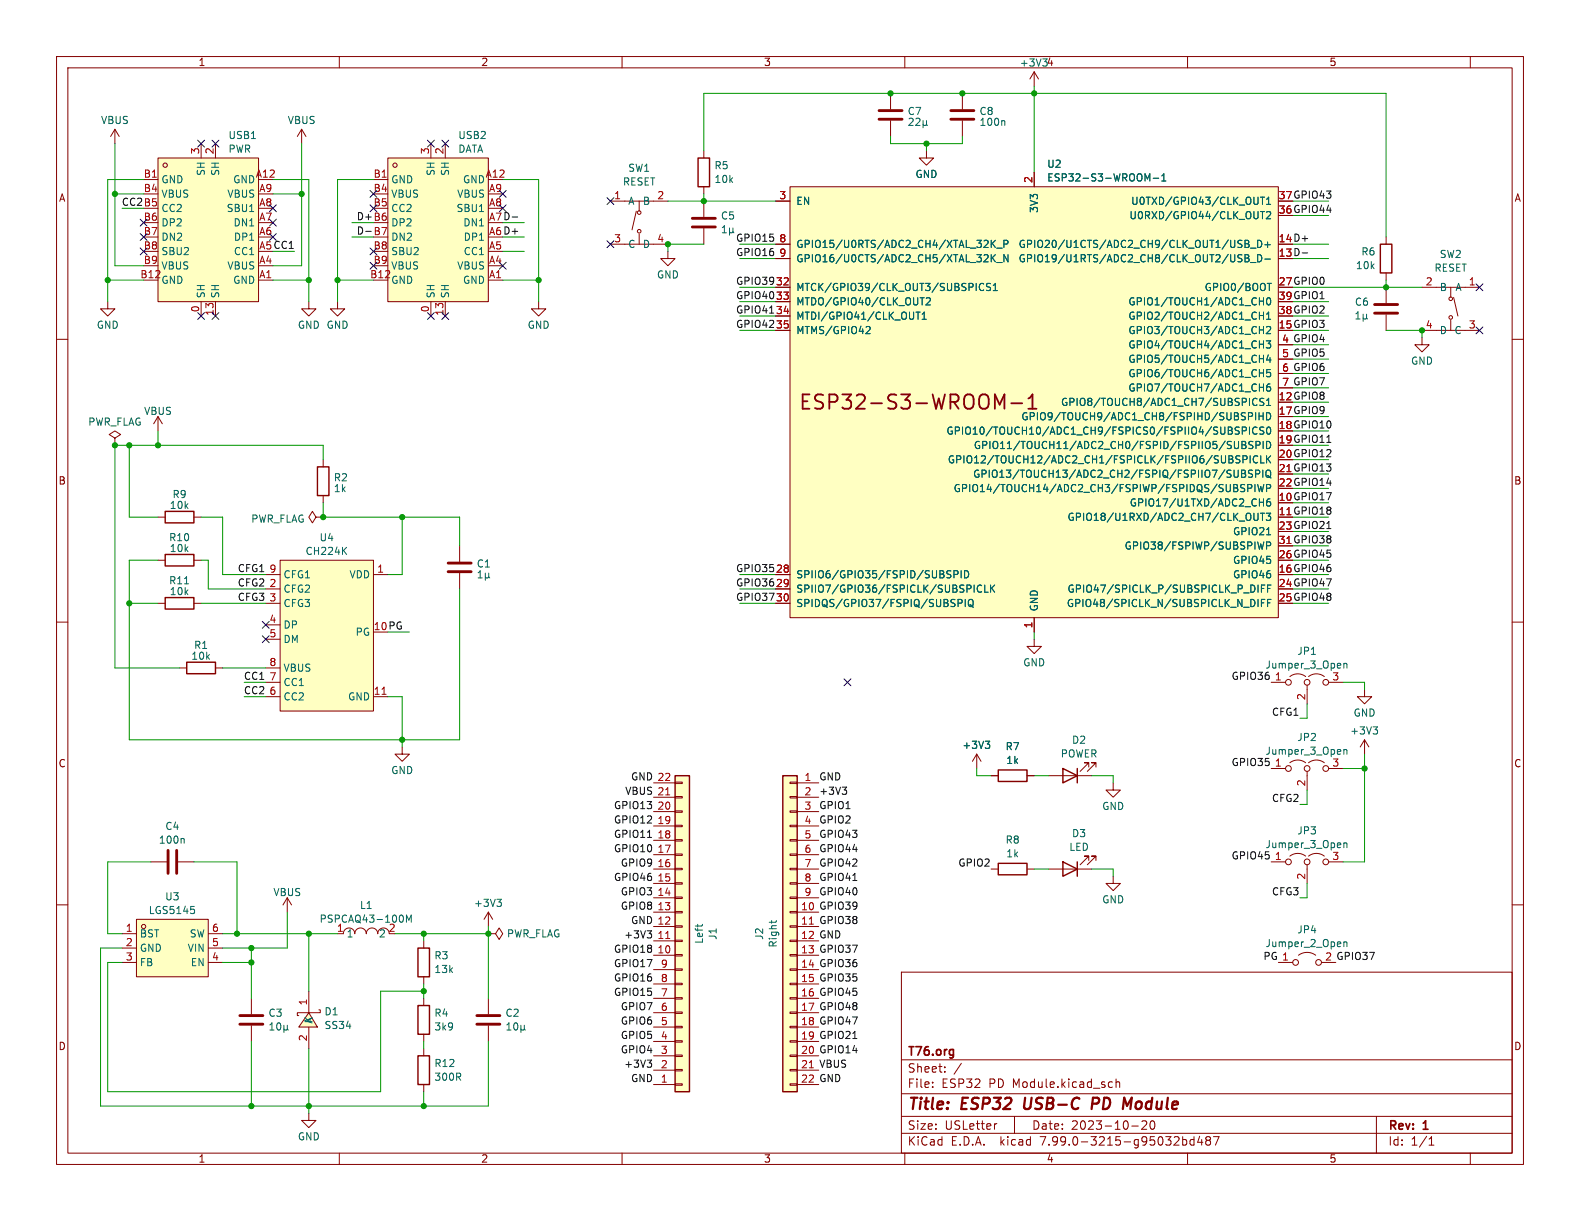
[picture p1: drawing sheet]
<svg xmlns="http://www.w3.org/2000/svg" width="279mm" height="216mm" viewBox="0 0 279 216" stroke-linecap="round" stroke-linejoin="round" font-family="sans-serif">
<defs><g id="words">
<text font-size="3.5" fill="#840000" x="141.1" y="72.9">ESP32-S3-WROOM-1</text>
<g font-size="2.8" fill="#840000">
<text x="160.4" y="196.8">Title:</text>
<text x="170.1" y="196.8">ESP32</text>
<text x="181.9" y="196.8">USB-C</text>
<text x="194.7" y="196.8">PD</text>
<text x="201" y="196.8">Module</text>
</g>
<g font-size="2.1" fill="#840000">
<text x="160.4" y="189.9">Sheet:</text>
<text x="160.4" y="187.1">T76.org</text>
<text x="160.4" y="192.6">File:</text>
<text x="166.5" y="192.6">ESP32</text>
<text x="174.9" y="192.6">PD Module.kicad_sch</text>
<text x="160.4" y="202.8">KiCad</text>
<text x="160.4" y="200">Size:</text>
<text x="167.1" y="200">USLetter</text>
<text x="168.1" y="202.8">E.D.A.</text>
<text x="177" y="202.8">kicad</text>
<text x="182.4" y="200">Date:</text>
<text x="184.2" y="202.8">7.99.0-3215-g95032bd487</text>
<text x="189.4" y="200">2023-10-20</text>
<text x="245.4" y="200.2">Rev:</text>
<text x="245.4" y="202.8">Id:</text>
<text x="249.5" y="202.8">1/1</text>
<text x="251.8" y="200.2">1</text>
</g>
<g font-size="1.8" fill="#840000">
<text x="35" y="11.9">1</text>
<text x="85" y="11.9">2</text>
<text x="135" y="11.9">3</text>
<text x="235" y="11.9">5</text>
<text x="10.3" y="35.9">A</text>
<text x="226" y="35.3">37 GPIO43</text>
<text x="267.7" y="35.9">A</text>
<text x="226" y="37.8">36 GPIO44</text>
<text x="226" y="45.5">13 D-</text>
<text x="226" y="42.9">14 D+</text>
<text x="226" y="50.5">27 GPIO0</text>
<text x="226" y="53.1">39 GPIO1</text>
<text x="226" y="58.2">15 GPIO3</text>
<text x="226" y="55.6">38 GPIO2</text>
<text x="226.6" y="60.7">4 GPIO4</text>
<text x="226" y="70.9">12 GPIO8</text>
<text x="226" y="73.4">17 GPIO9</text>
<text x="226" y="75.9">18 GPIO10</text>
<text x="226" y="78.5">19 GPIO11</text>
<text x="226" y="81">20 GPIO12</text>
<text x="10.3" y="85.9">B</text>
<text x="226" y="88.6">10 GPIO17</text>
<text x="226" y="86.1">22 GPIO14</text>
<text x="267.7" y="85.9">B</text>
<text x="226" y="93.7">23 GPIO21</text>
<text x="226" y="101.3">16 GPIO46</text>
<text x="226" y="98.8">26 GPIO45</text>
<text x="226" y="103.9">24 GPIO47</text>
<text x="226" y="106.4">25 GPIO48</text>
<text x="10.3" y="135.9">C</text>
<text x="267.7" y="135.9">C</text>
<text x="10.3" y="185.9">D</text>
<text x="267.7" y="185.9">D</text>
<text x="35" y="205.8">1</text>
<text x="85" y="205.8">2</text>
<text x="135" y="205.8">3</text>
<text x="185" y="205.8">4</text>
<text x="235" y="205.8">5</text>
</g>
<g font-size="1.8" fill="#006464">
<text x="180.2" y="12">+3V3</text>
<text x="185" y="11.9">4</text>
<text x="17.8" y="22.1">VBUS</text>
<text x="50.8" y="22.1">VBUS</text>
<text x="160.4" y="20.5">C7</text>
<text x="173.1" y="20.5">C8</text>
<text x="173.1" y="22.5">100n</text>
<text x="40.3" y="24.8">USB1</text>
<text x="40.3" y="27.2">PWR</text>
<text x="80.9" y="24.8">USB2</text>
<text x="80.9" y="27.2">DATA</text>
<text x="185.1" y="29.9">U2</text>
<text x="28.4" y="32.6">GND</text>
<text x="28.4" y="35.2">VBUS</text>
<text x="36.4" y="31.2" transform="rotate(-90 36.4 31.2)">SH</text>
<text x="39" y="31.2" transform="rotate(-90 39 31.2)">SH</text>
<text x="40.1" y="35.2">VBUS</text>
<text x="41.1" y="32.6">GND</text>
<text x="69.1" y="32.6">GND</text>
<text x="69.1" y="35.2">VBUS</text>
<text x="77.1" y="31.2" transform="rotate(-90 77.1 31.2)">SH</text>
<text x="79.6" y="31.2" transform="rotate(-90 79.6 31.2)">SH</text>
<text x="80.8" y="35.2">VBUS</text>
<text x="81.8" y="32.6">GND</text>
<text x="110.1" y="33">RESET</text>
<text x="111" y="30.6">SW1</text>
<text x="126.2" y="30.1">R5</text>
<text x="126.2" y="32.6">10k</text>
<text x="161.8" y="31.7">GND</text>
<text x="185.1" y="32.3">ESP32-S3-WROOM-1</text>
<text x="28.4" y="37.7">CC2</text>
<text x="28.4" y="40.2">DP2</text>
<text x="40" y="37.7">SBU1</text>
<text x="41.2" y="40.2">DN1</text>
<text x="69.1" y="37.7">CC2</text>
<text x="69.1" y="40.2">DP2</text>
<text x="80.6" y="37.7">SBU1</text>
<text x="81.8" y="40.2">DN1</text>
<text x="111" y="36.4">A</text>
<text x="113.6" y="36.4">B</text>
<text x="127.4" y="39">C5</text>
<text x="140.7" y="36.4">EN</text>
<text x="183.7" y="37.7" transform="rotate(-90 183.7 37.7)">3V3</text>
<text x="199.6" y="39">U0RXD/GPIO44/CLK_OUT2</text>
<text x="199.9" y="36.4">U0TXD/GPIO43/CLK_OUT1</text>
<text x="28.4" y="42.8">DN2</text>
<text x="28.4" y="45.3">SBU2</text>
<text x="28.4" y="47.9">VBUS</text>
<text x="40.1" y="47.9">VBUS</text>
<text x="41.3" y="45.3">CC1</text>
<text x="41.3" y="42.8">DP1</text>
<text x="69.1" y="42.8">DN2</text>
<text x="69.1" y="45.3">SBU2</text>
<text x="69.1" y="47.9">VBUS</text>
<text x="80.8" y="47.9">VBUS</text>
<text x="81.9" y="45.3">CC1</text>
<text x="81.9" y="42.8">DP1</text>
<text x="111" y="44">C</text>
<text x="113.6" y="44">D</text>
<text x="140.7" y="44">GPIO15/U0RTS/ADC2_CH4/XTAL_32K_P</text>
<text x="140.7" y="46.6">GPIO16/U0CTS/ADC2_CH5/XTAL_32K_N</text>
<text x="180" y="46.6">GPIO19/U1RTS/ADC2_CH8/CLK_OUT2/USB_D-</text>
<text x="180" y="44">GPIO20/U1CTS/ADC2_CH9/CLK_OUT1/USB_D+</text>
<text x="239.7" y="47.8">10k</text>
<text x="240.6" y="45.4">R6</text>
<text x="254.5" y="45.8">SW2</text>
<text x="28.4" y="50.4">GND</text>
<text x="36.4" y="52.8" transform="rotate(-90 36.4 52.8)">SH</text>
<text x="39" y="52.8" transform="rotate(-90 39 52.8)">SH</text>
<text x="41.1" y="50.4">GND</text>
<text x="69.1" y="50.4">GND</text>
<text x="77.1" y="52.8" transform="rotate(-90 77.1 52.8)">SH</text>
<text x="79.6" y="52.8" transform="rotate(-90 79.6 52.8)">SH</text>
<text x="81.8" y="50.4">GND</text>
<text x="116.1" y="49.4">GND</text>
<text x="140.7" y="51.7">MTCK/GPIO39/CLK_OUT3/SUBSPICS1</text>
<text x="212.9" y="51.7">GPIO0/BOOT</text>
<text x="253.6" y="48.2">RESET</text>
<text x="254.5" y="51.7">B</text>
<text x="257.3" y="51.7">A</text>
<text x="17" y="58.3">GND</text>
<text x="52.6" y="58.3">GND GND</text>
<text x="93.2" y="58.3">GND</text>
<text x="140.7" y="54.2">MTDO/GPIO40/CLK_OUT2</text>
<text x="140.7" y="56.7">MTDI/GPIO41/CLK_OUT1</text>
<text x="140.7" y="59.3">MTMS/GPIO42</text>
<text x="199.4" y="59.3">GPIO3/TOUCH3/ADC1_CH2</text>
<text x="199.4" y="56.7">GPIO2/TOUCH2/ADC1_CH1</text>
<text x="199.4" y="54.2">GPIO1/TOUCH1/ADC1_CH0</text>
<text x="239.5" y="54.3">C6</text>
<text x="254.5" y="59.3">D</text>
<text x="257.1" y="59.3">C</text>
<text x="199.4" y="61.8">GPIO4/TOUCH4/ADC1_CH3</text>
<text x="199.4" y="64.4">GPIO5/TOUCH5/ADC1_CH4</text>
<text x="249.4" y="64.7">GND</text>
<text x="187.5" y="72">GPIO8/TOUCH8/ADC1_CH7/SUBSPICS1</text>
<text x="199.4" y="66.9">GPIO6/TOUCH6/ADC1_CH5</text>
<text x="199.4" y="69.4">GPIO7/TOUCH7/ADC1_CH6</text>
<text x="15.5" y="75.5">PWR_FLAG</text>
<text x="25.4" y="73.6">VBUS</text>
<text x="167.3" y="77.1">GPIO10/TOUCH10/ADC1_CH9/FSPICS0/FSPIIO4/SUBSPICS0</text>
<text x="180.5" y="74.5">GPIO9/TOUCH9/ADC1_CH8/FSPIHD/SUBSPIHD</text>
<text x="167.5" y="82.1">GPIO12/TOUCH12/ADC2_CH1/FSPICLK/FSPIIO6/SUBSPICLK</text>
<text x="172.1" y="79.6">GPIO11/TOUCH11/ADC2_CH0/FSPID/FSPIIO5/SUBSPID</text>
<text x="30.4" y="88.3">R9</text>
<text x="58.9" y="85.3">R2</text>
<text x="58.9" y="87.2">1k</text>
<text x="168.5" y="87.2">GPIO14/TOUCH14/ADC2_CH3/FSPIWP/FSPIDQS/SUBSPIWP</text>
<text x="172" y="84.7">GPIO13/TOUCH13/ADC2_CH2/FSPIQ/FSPIIO7/SUBSPIQ</text>
<text x="199.7" y="89.8">GPIO17/U1TXD/ADC2_CH6</text>
<text x="29.8" y="95.9">R10</text>
<text x="29.9" y="90.2">10k</text>
<text x="44.3" y="92.6">PWR_FLAG</text>
<text x="56.4" y="95.9">U4</text>
<text x="188.7" y="92.3">GPIO18/U1RXD/ADC2_CH7/CLK_OUT3</text>
<text x="217.9" y="94.8">GPIO21</text>
<text x="29.9" y="97.8">10k</text>
<text x="53.9" y="98.3">CH224K</text>
<text x="84.2" y="100.5">C1</text>
<text x="198.8" y="97.4">GPIO38/FSPIWP/SUBSPIWP</text>
<text x="217.9" y="99.9">GPIO45</text>
<text x="29.8" y="103.5">R11</text>
<text x="29.9" y="105.4">10k</text>
<text x="50" y="105">CFG2</text>
<text x="50" y="107.5">CFG3</text>
<text x="50" y="102.5">CFG1</text>
<text x="61.7" y="102.5">VDD</text>
<text x="140.7" y="102.5">SPIIO6/GPIO35/FSPID/SUBSPID</text>
<text x="140.7" y="105">SPIIO7/GPIO36/FSPICLK/SUBSPICLK</text>
<text x="140.7" y="107.5">SPIDQS/GPIO37/FSPIQ/SUBSPIQ</text>
<text x="188.6" y="107.5">GPIO48/SPICLK_N/SUBSPICLK_N_DIFF</text>
<text x="188.7" y="105">GPIO47/SPICLK_P/SUBSPICLK_P_DIFF</text>
<text x="217.9" y="102.5">GPIO46</text>
<text x="50" y="111.4">DP</text>
<text x="50" y="113.9">DM</text>
<text x="62.8" y="112.6">PG</text>
<text x="183.7" y="108.2" transform="rotate(-90 183.7 108.2)">GND</text>
<text x="33.7" y="116.9">10k</text>
<text x="34.2" y="114.9">R1</text>
<text x="50" y="119">VBUS</text>
<text x="180.8" y="118">GND</text>
<text x="223.7" y="118.4">Jumper_3_Open</text>
<text x="229.3" y="116">JP1</text>
<text x="50" y="124.1">CC2</text>
<text x="50" y="121.5">CC1</text>
<text x="61.5" y="124.1">GND</text>
<text x="189.5" y="131.7">D2</text>
<text x="229.3" y="131.2">JP2</text>
<text x="238.7" y="130.1">+3V3</text>
<text x="239.3" y="126.9">GND</text>
<text x="69.1" y="137.1">GND</text>
<text x="170.1" y="132.6">+3V3</text>
<text x="177.7" y="132.9">R7</text>
<text x="177.8" y="135.3">1k</text>
<text x="187.5" y="134.1">POWER</text>
<text x="223.7" y="133.7">Jumper_3_Open</text>
<text x="194.8" y="143.4">GND</text>
<text x="28" y="149.4">100n</text>
<text x="29.1" y="147">C4</text>
<text x="177.7" y="149.4">R8</text>
<text x="189.5" y="148.2">D3</text>
<text x="229.3" y="147.7">JP3</text>
<text x="177.8" y="151.8">1k</text>
<text x="189" y="150.7">LED</text>
<text x="223.7" y="150.2">Jumper_3_Open</text>
<text x="26.2" y="161.8">LGS5145</text>
<text x="29.1" y="159.4">U3</text>
<text x="48.2" y="158.7">VBUS</text>
<text x="63.5" y="160.9">L1</text>
<text x="83.7" y="160.6">+3V3</text>
<text x="194.8" y="159.9">GND</text>
<text x="24.6" y="166">BST</text>
<text x="33.5" y="166">SW</text>
<text x="56.4" y="163.4">PSPCAQ43-100M</text>
<text x="61.2" y="166">1</text>
<text x="66.9" y="166">2</text>
<text x="68.6" y="164.8">2</text>
<text x="89.5" y="166">PWR_FLAG</text>
<text x="124.5" y="167" transform="rotate(-90 124.5 167)">Left</text>
<text x="126.9" y="166.3" transform="rotate(-90 126.9 166.3)">J1</text>
<text x="135.1" y="166.3" transform="rotate(-90 135.1 166.3)">J2</text>
<text x="137.6" y="167.7" transform="rotate(-90 137.6 167.7)">Right</text>
<text x="223.7" y="167.7">Jumper_2_Open</text>
<text x="229.3" y="165.2">JP4</text>
<text x="24.6" y="168.5">GND</text>
<text x="24.6" y="171">FB</text>
<text x="33.1" y="168.5">VIN</text>
<text x="33.6" y="171">EN</text>
<text x="76.7" y="169.8">R3</text>
<text x="76.7" y="172.3">13k</text>
<text x="47.4" y="180">C3</text>
<text x="57.3" y="179.7">D1</text>
<text x="76.7" y="180">R4</text>
<text x="89.3" y="180">C2</text>
<text x="55.5" y="181.1" transform="rotate(-90 55.5 181.1)">K</text>
<text x="57.3" y="182.2">SS34</text>
<text x="76.7" y="182.4">3k9</text>
<text x="76.7" y="191.3">300R</text>
<text x="76.7" y="188.9">R12</text>
<text x="52.6" y="201.8">GND</text>
</g>
<g font-size="1.8" fill="#a90000">
<text x="35.3" y="27.4" transform="rotate(-90 35.3 27.4)">3</text>
<text x="37.8" y="27.4" transform="rotate(-90 37.8 27.4)">2</text>
<text x="75.9" y="27.4" transform="rotate(-90 75.9 27.4)">3</text>
<text x="78.5" y="27.4" transform="rotate(-90 78.5 27.4)">2</text>
<text x="25.3" y="31.5">B1</text>
<text x="25.3" y="34">B4</text>
<text x="45.1" y="31.5">A12</text>
<text x="45.7" y="34">A9</text>
<text x="66" y="31.5">B1</text>
<text x="66" y="34">B4</text>
<text x="85.8" y="31.5">A12</text>
<text x="86.4" y="34">A9</text>
<text x="108.5" y="35.3">1</text>
<text x="116.1" y="35.3">2</text>
<text x="137.7" y="35.3">3</text>
<text x="182.6" y="32.5" transform="rotate(-90 182.6 32.5)">2</text>
<text x="226" y="35.3">37</text>
<text x="25.3" y="39.1">B6</text>
<text x="25.3" y="41.7">B7</text>
<text x="45.7" y="41.7">A6</text>
<text x="45.7" y="39.1">A7</text>
<text x="45.7" y="36.6">A8</text>
<text x="66" y="36.6">B5</text>
<text x="86.4" y="36.6">A8</text>
<text x="226" y="37.8">36</text>
<text x="25.3" y="44.2">B8</text>
<text x="25.3" y="46.7">B9</text>
<text x="45.7" y="46.7">A4</text>
<text x="66" y="44.2">B8</text>
<text x="66" y="46.7">B9</text>
<text x="86.4" y="46.7">A4</text>
<text x="86.4" y="44.2">A5</text>
<text x="108.5" y="42.9">3</text>
<text x="116.1" y="42.9">4</text>
<text x="137.7" y="42.9">8</text>
<text x="137.7" y="45.5">9</text>
<text x="226" y="45.5">13</text>
<text x="226" y="42.9">14</text>
<text x="24.7" y="49.3">B12</text>
<text x="45.7" y="49.3">A1</text>
<text x="65.4" y="49.3">B12</text>
<text x="86.4" y="49.3">A1</text>
<text x="137.1" y="50.5">32</text>
<text x="137.1" y="53.1">33</text>
<text x="226" y="50.5">27</text>
<text x="226" y="53.1">39</text>
<text x="252" y="50.5">2</text>
<text x="259.6" y="50.5">1</text>
<text x="35.3" y="55.3" transform="rotate(-90 35.3 55.3)">0</text>
<text x="37.8" y="55.9" transform="rotate(-90 37.8 55.9)">13</text>
<text x="75.9" y="55.3" transform="rotate(-90 75.9 55.3)">0</text>
<text x="78.5" y="55.9" transform="rotate(-90 78.5 55.9)">13</text>
<text x="137.1" y="55.6">34</text>
<text x="137.1" y="58.2">35</text>
<text x="226" y="58.2">15</text>
<text x="226" y="55.6">38</text>
<text x="252" y="58.2">4</text>
<text x="259.6" y="58.2">3</text>
<text x="226.6" y="60.7">4</text>
<text x="226.6" y="63.2">5</text>
<text x="226.6" y="65.8">6</text>
<text x="226" y="70.9">12</text>
<text x="226.6" y="68.3">7</text>
<text x="226" y="73.4">17</text>
<text x="226" y="75.9">18</text>
<text x="226" y="83.6">21 GPIO13</text>
<text x="226" y="78.5">19</text>
<text x="226" y="81">20</text>
<text x="226" y="83.6">21</text>
<text x="226" y="88.6">10</text>
<text x="226" y="86.1">22</text>
<text x="226" y="91.2">11 GPIO18</text>
<text x="226" y="91.2">11</text>
<text x="226" y="93.7">23</text>
<text x="47.6" y="101.3">9</text>
<text x="66.6" y="101.3">1</text>
<text x="137.1" y="101.3">28</text>
<text x="226" y="96.3">31 GPIO38</text>
<text x="226" y="101.3">16</text>
<text x="226" y="98.8">26</text>
<text x="226" y="96.3">31</text>
<text x="47.6" y="103.9">2</text>
<text x="47.6" y="106.4">3</text>
<text x="137.1" y="103.9">29</text>
<text x="137.1" y="106.4">30</text>
<text x="226" y="103.9">24</text>
<text x="226" y="106.4">25</text>
<text x="47.6" y="110.2">4</text>
<text x="47.6" y="112.8">5</text>
<text x="182.6" y="111.2" transform="rotate(-90 182.6 111.2)">1</text>
<text x="47.6" y="117.9">8</text>
<text x="47.6" y="122.9">6</text>
<text x="47.6" y="120.4">7</text>
<text x="66" y="122.9">11</text>
<text x="225.4" y="120.4">1</text>
<text x="230.9" y="123.9" transform="rotate(-90 230.9 123.9)">2</text>
<text x="235.5" y="120.4">3</text>
<text x="225.4" y="135.6">1</text>
<text x="235.5" y="135.6">3</text>
<text x="116.2" y="143.3">20</text>
<text x="142.2" y="138.2">1</text>
<text x="142.2" y="140.7">2</text>
<text x="142.2" y="143.3">3</text>
<text x="230.9" y="139.1" transform="rotate(-90 230.9 139.1)">2</text>
<text x="116.2" y="148.3">18</text>
<text x="116.2" y="145.8">19</text>
<text x="142.2" y="145.8">4</text>
<text x="142.2" y="148.3">5</text>
<text x="116.2" y="156">15</text>
<text x="116.2" y="153.4">16</text>
<text x="116.2" y="150.9">17</text>
<text x="142.2" y="150.9">6</text>
<text x="142.2" y="153.4">7</text>
<text x="142.2" y="156">8</text>
<text x="225.4" y="152.1">1</text>
<text x="230.9" y="155.6" transform="rotate(-90 230.9 155.6)">2</text>
<text x="235.5" y="152.1">3</text>
<text x="116.2" y="161">13</text>
<text x="116.2" y="158.5">14</text>
<text x="141.6" y="161">10</text>
<text x="142.2" y="158.5">9</text>
<text x="22.2" y="164.8">1</text>
<text x="22.2" y="167.4">2</text>
<text x="37.4" y="167.4">5</text>
<text x="37.4" y="164.8">6</text>
<text x="59.5" y="164.8">1</text>
<text x="116.2" y="166.1">11</text>
<text x="141.6" y="163.6">11</text>
<text x="141.6" y="166.1">12</text>
<text x="22.2" y="169.9">3</text>
<text x="37.4" y="169.9">4</text>
<text x="116.2" y="168.7">10</text>
<text x="116.8" y="173.7">8</text>
<text x="116.8" y="171.2">9</text>
<text x="141.6" y="168.7">13</text>
<text x="141.6" y="171.2">14</text>
<text x="141.6" y="173.7">15</text>
<text x="54.4" y="177.9" transform="rotate(-90 54.4 177.9)">1</text>
<text x="116.8" y="178.8">6</text>
<text x="116.8" y="176.3">7</text>
<text x="141.6" y="176.3">16</text>
<text x="141.6" y="178.8">17</text>
<text x="54.4" y="184.2" transform="rotate(-90 54.4 184.2)">2</text>
<text x="116.8" y="183.9">4</text>
<text x="116.8" y="181.4">5</text>
<text x="141.6" y="181.4">18</text>
<text x="141.6" y="183.9">19</text>
<text x="116.8" y="191.5">1</text>
<text x="116.8" y="189">2</text>
<text x="116.8" y="186.4">3</text>
<text x="141.6" y="186.4">20</text>
<text x="141.6" y="189">21</text>
<text x="141.6" y="191.5">22</text>
</g>
<g font-size="1.8" fill="#0f0f0f">
<text x="21.4" y="36.5">CC2 B5</text>
<text x="63" y="39">D+ B6</text>
<text x="63" y="41.6">D- B7</text>
<text x="86.4" y="41.7">A6 D+</text>
<text x="86.4" y="39.1">A7 D-</text>
<text x="45.7" y="44.2">A5 CC1</text>
<text x="130.1" y="42.8">GPIO15</text>
<text x="130.1" y="45.4">GPIO16</text>
<text x="130.1" y="50.5">GPIO39</text>
<text x="130.1" y="53">GPIO40</text>
<text x="130.1" y="58.1">GPIO42</text>
<text x="130.1" y="55.5">GPIO41</text>
<text x="226.6" y="63.2">5 GPIO5</text>
<text x="226.6" y="65.8">6 GPIO6</text>
<text x="226.6" y="68.3">7 GPIO7</text>
<text x="41.9" y="101.3">CFG1</text>
<text x="130.1" y="101.3">GPIO35</text>
<text x="41.9" y="103.8">CFG2</text>
<text x="41.9" y="106.3">CFG3</text>
<text x="130.1" y="106.3">GPIO37</text>
<text x="130.1" y="103.8">GPIO36</text>
<text x="66" y="111.5">10 PG</text>
<text x="43" y="120.3">CC1</text>
<text x="43" y="122.8">CC2</text>
<text x="217.7" y="120.3">GPIO36</text>
<text x="224.8" y="126.7">CFG1</text>
<text x="217.7" y="135.5">GPIO35</text>
<text x="108.5" y="143.2">GPIO13</text>
<text x="110.5" y="140.6">VBUS 21</text>
<text x="111.5" y="138.1">GND 22</text>
<text x="144.8" y="140.6">+3V3</text>
<text x="144.8" y="138.1">GND</text>
<text x="144.8" y="143.2">GPIO1</text>
<text x="224.8" y="141.9">CFG2</text>
<text x="108.5" y="148.2">GPIO11</text>
<text x="108.5" y="145.7">GPIO12</text>
<text x="144.8" y="145.7">GPIO2</text>
<text x="144.8" y="148.2">GPIO43</text>
<text x="108.5" y="150.8">GPIO10</text>
<text x="108.5" y="155.9">GPIO46</text>
<text x="109.7" y="153.3">GPIO9</text>
<text x="144.8" y="155.9">GPIO41</text>
<text x="144.8" y="150.8">GPIO44</text>
<text x="144.8" y="153.3">GPIO42</text>
<text x="169.4" y="153.3">GPIO2</text>
<text x="217.7" y="152.1">GPIO45</text>
<text x="109.7" y="160.9">GPIO8</text>
<text x="109.7" y="158.4">GPIO3</text>
<text x="144.8" y="160.9">GPIO39</text>
<text x="144.8" y="158.4">GPIO40</text>
<text x="224.8" y="158.4">CFG3</text>
<text x="110.3" y="166">+3V3</text>
<text x="111.5" y="163.5">GND 12</text>
<text x="144.8" y="166">GND</text>
<text x="144.8" y="163.5">GPIO38</text>
<text x="108.5" y="171.1">GPIO17</text>
<text x="108.5" y="173.6">GPIO16</text>
<text x="108.5" y="168.6">GPIO18</text>
<text x="144.8" y="171.1">GPIO36</text>
<text x="144.8" y="168.6">GPIO37</text>
<text x="144.8" y="173.6">GPIO35</text>
<text x="223.3" y="169.8">PG 1</text>
<text x="234.2" y="169.9">2 GPIO37</text>
<text x="108.5" y="176.2">GPIO15</text>
<text x="109.7" y="178.7">GPIO7</text>
<text x="144.8" y="178.7">GPIO48</text>
<text x="144.8" y="176.2">GPIO45</text>
<text x="109.7" y="181.3">GPIO6</text>
<text x="109.7" y="183.8">GPIO5</text>
<text x="144.8" y="181.3">GPIO47</text>
<text x="144.8" y="183.8">GPIO21</text>
<text x="109.7" y="186.3">GPIO4</text>
<text x="110.3" y="188.9">+3V3</text>
<text x="111.5" y="191.4">GND</text>
<text x="144.8" y="186.3">GPIO14</text>
<text x="144.8" y="188.9">VBUS</text>
<text x="144.8" y="191.4">GND</text>
</g>
</g></defs>
<g fill="none" stroke="#840000" stroke-width=".18">
<path d="M10 10h259.4v195.9h-259.4zM12 12h255.4v191.9h-255.4zM60 10v2M110 10v2M160 10v2M210 10v2M260 10v2M10 60h2M245.1 41.9v1.3M245.1 48.3v1.2M245.1 50.8v2.8M245.1 55.6v2.8"/>
<path d="M267.4 60h2M10 110h2M267.4 110h2M10 160h2M267.4 160h2M159.4 171.9h108v32h-108zM159.4 197.4h108M159.4 193.4h108M159.4 187.4h108M164.9 192.1v.2M164.9 191.4v.1M167.1 189.4v.2"/>
<path d="M167.1 188.7v.1M170 188l-1.3 1.9M176.3 198.7l-.3 .1M179.4 197.4v3M196.3 191.3l.4 .1M196.7 192.2l-.4 .1M197.4 191.4l.2-.1 .3 .1 .1 .9M197.4 190.8v1.5M200.1 199.1h1.2M201.9 198.3l.6-.1 .2 .1 .1 .3-.9 1.1h.9M203.6 198.3l.1-.1a.81 .81 0 0 1 .6 .6 .81 .81 0 0 1-.3 .8l-.1 .1a.81 .81 0 0 1-.6-.6 .81 .81 0 0 1 .3-.8zM243.4 197.4v6.5"/>
<path d="M60 203.9v2M110 203.9v2M159.4 200.4h108M160 203.9v2M209.3 201.5h.3l.3 .3-.1 .5-.5 .2M210 203.9v2M211.1 201.6l-.4-.1-.3 .3v.4l.2 .2h.5M211.1 201v1.5M212.1 200.9l-.3 1.1h.9M212.5 201.5v1M213.5 201.6l-.3 .3 .1 .4 .2 .2h.3l.3-.3-.1-.4-.2-.2M213.5 201.6l-.3-.3 .3-.3h.3l.3 .3-.3 .3"/>
<path d="M213.5 201.6h.3M214.6 201h1l-.7 1.5M252.7 202.5h.9M252.7 201.4l.4-.4v1.5M260 203.9v2"/>
</g>
<path d="M181.3 194.1l-.2 1.6 .3 .4M194 194.1h-.7l-.3 2M194.1 195.1l-.9 .1M199.3 195.5l.8-1.4-.2 2" fill="none" stroke="#840000" stroke-width=".4"/>
<path d="M168.5 185.6h.1M168.6 185.6l-.1 1.3M168.6 186.5l-.1 .1" fill="none" stroke="#840000" stroke-width=".3"/>
<path d="M243.1 55.4h4M243.1 53.8h4" fill="none" stroke="#840000" stroke-width=".51"/>
<path d="M239.8 56.4h.7M239.8 55.5l.3-.4v1.3M241 56.2l.2 .2h.3l.2-.2M241 55.6v1.2M241.7 56.2l.1 .2M241.7 55.6v.6" fill="none" stroke="#006464" stroke-width=".18"/>
<path d="M244.1 43.2h2v5.1h-2z" fill="none" stroke="#840000" stroke-width=".25"/>
<path d="M138.4 137.2h2.6v55.8h-2.6z" fill="#ffffc2"/>
<g fill="none" stroke="#840000" stroke-width=".18">
<path d="M139.7 138.3h1.3v.3h-1.3zM141 138.4h3.8M139.7 158.6h1.3v.3h-1.3zM139.7 156.1h1.3v.2h-1.3zM139.7 153.5h1.3v.3h-1.3zM139.7 151h1.3v.3h-1.3zM139.7 148.5h1.3v.2h-1.3zM139.7 145.9h1.3v.3h-1.3zM139.7 143.4h1.3v.2h-1.3zM139.7 140.8h1.3v.3h-1.3zM141 141h3.8M141 143.5h3.8"/>
<path d="M141 146.1h3.8M141 148.6h3.8M141 151.1h3.8M141 153.7h3.8M141 156.2h3.8M141 158.8h3.8M139.7 178.9h1.3v.3h-1.3zM139.7 176.4h1.3v.3h-1.3zM139.7 173.9h1.3v.2h-1.3zM139.7 171.3h1.3v.3h-1.3zM139.7 168.8h1.3v.2h-1.3zM139.7 166.2h1.3v.3h-1.3z"/>
<path d="M139.7 163.7h1.3v.3h-1.3zM139.7 161.2h1.3v.2h-1.3zM141 161.3h3.8M141 163.8h3.8M141 166.4h3.8M141 168.9h3.8M141 171.5h3.8M141 174h3.8M141 176.5h3.8M141 179.1h3.8M139.7 191.6h1.3v.3h-1.3zM139.7 189.1h1.3v.3h-1.3z"/>
<path d="M139.7 186.6h1.3v.2h-1.3zM139.7 184h1.3v.3h-1.3zM139.7 181.5h1.3v.2h-1.3zM141 181.6h3.8M141 184.2h3.8M141 186.7h3.8M141 189.2h3.8M141 191.8h3.8"/>
</g>
<path d="M138.4 137.2h2.6v55.8h-2.6z" fill="none" stroke="#840000" stroke-width=".25"/>
<path d="M143.1 163.4h.7M143.1 188.8h.7" fill="none" stroke="#a90000" stroke-width=".18"/>
<path d="M136.4 162.8v.5M137.3 162.8l-.1 .2" fill="none" stroke="#006464" stroke-width=".18"/>
<path d="M119.4 137.2h2.5v55.8h-2.5z" fill="#ffffc2"/>
<g fill="none" stroke="#840000" stroke-width=".18">
<path d="M115.6 138.4h3.8M119.4 138.3h1.2v.3h-1.2zM26.7 152.4h2.8M31.5 152.4h2.8M115.6 158.8h3.8M115.6 156.2h3.8M115.6 153.7h3.8M115.6 151.1h3.8M115.6 148.6h3.8M115.6 146.1h3.8M115.6 143.5h3.8M115.6 141h3.8"/>
<path d="M119.4 140.8h1.2v.3h-1.2zM119.4 143.4h1.2v.2h-1.2zM119.4 145.9h1.2v.3h-1.2zM119.4 148.5h1.2v.2h-1.2zM119.4 151h1.2v.3h-1.2zM119.4 153.5h1.2v.3h-1.2zM119.4 156.1h1.2v.2h-1.2zM119.4 158.6h1.2v.3h-1.2zM115.6 168.9h3.8M115.6 166.4h3.8M115.6 163.8h3.8M115.6 161.3h3.8"/>
<path d="M115.6 179.1h3.8M115.6 176.5h3.8M115.6 174h3.8M115.6 171.5h3.8M119.4 161.2h1.2v.2h-1.2zM119.4 163.7h1.2v.3h-1.2zM119.4 166.2h1.2v.3h-1.2zM119.4 168.8h1.2v.2h-1.2zM119.4 171.3h1.2v.3h-1.2zM119.4 173.9h1.2v.2h-1.2zM119.4 176.4h1.2v.3h-1.2zM119.4 178.9h1.2v.3h-1.2z"/>
<path d="M54.6 196.9v1.2h1.3l-1.3 1.3-1.3-1.3h1.3M115.6 191.8h3.8M115.6 189.2h3.8M115.6 186.7h3.8M115.6 184.2h3.8M115.6 181.6h3.8M119.4 181.5h1.2v.2h-1.2zM119.4 184h1.2v.3h-1.2zM119.4 186.6h1.2v.2h-1.2zM119.4 189.1h1.2v.3h-1.2zM119.4 191.6h1.2v.3h-1.2z"/>
</g>
<path d="M119.4 137.2h2.5v55.8h-2.5z" fill="none" stroke="#840000" stroke-width=".25"/>
<path d="M117.7 140.6h.7M117.7 166h.7" fill="none" stroke="#a90000" stroke-width=".18"/>
<path d="M32.4 148.3l.2 .1v.7M123.4 163.4v.5M124.2 163.4v.2" fill="none" stroke="#006464" stroke-width=".18"/>
<path d="M29.7 150.4v4M31.2 150.4v4" fill="none" stroke="#840000" stroke-width=".51"/>
<path d="M24.1 162.6h12.7v10.1h-12.7z" fill="#ffffc2"/>
<g fill="none" stroke="#840000" stroke-width=".18">
<path d="M59.7 53.3v1.3h1.3l-1.3 1.3-1.3-1.3h1.3M95.2 53.3v1.3h1.3l-1.3 1.3-1.2-1.3h1.2M50.8 158.8l-.8 1.2M50.8 158.8v2.5M50.8 158.8l.8 1.2M21.6 165.1h2.5M21.6 167.6h2.5M21.6 170.2h2.5M24.1 162.6h12.7v10.1h-12.7zM36.8 165.1h2.6M36.8 167.6h2.6M36.8 170.2h2.6"/>
<path d="M74.9 185.4v1.3M74.9 191.8v1.2"/>
<circle cx="25.4" cy="163.8" r=".38"/>
</g>
<path d="M33.7 160.3h.7M34.2 160.8l.2 .2v.3l-.2 .2" fill="none" stroke="#006464" stroke-width=".18"/>
<path d="M73.9 186.7h2v5.1h-2z" fill="none" stroke="#840000" stroke-width=".25"/>
<path d="M68.6 27.9h17.8v25.4h-17.8z" fill="#ffffc2"/>
<g fill="none" stroke="#840000" stroke-width=".18">
<path d="M66 31.8h2.6M68.6 27.9h17.8v25.4h-17.8zM76.2 25.4v2.5M78.7 25.4v2.5M107.9 35.6h10.2M112.5 37.3l-.7 3.3M113 35.6v1.7M124.5 26.7v1.2M124.5 33v1.3M124.5 35.6v2.8M163.8 26.7v1.2h1.3l-1.3 1.3-1.2-1.3h1.2M76.2 53.3v2.6"/>
<path d="M78.7 53.3v2.6M86.4 49.5h2.5M107.9 43.2h10.2M113 41.4v1.8M118.1 44.5v1.2h1.3l-1.3 1.3-1.3-1.3h1.3M124.5 40.4v2.8M251.5 59.7v1.3h-1.3l1.3 1.2 1.2-1.2h-1.2M251.5 58.4h10.1M251.5 50.8h10.1M256.5 50.8v1.8M256.5 56.6v1.8M257.1 52.6l.7 3.3"/>
<path d="M27.9 91.4h1.3M34.3 91.4h1.3M182.9 113v1.3h1.2l-1.2 1.3-1.3-1.3h1.3M71.1 132.1v1.3h1.3l-1.3 1.2-1.3-1.2h1.3M175.3 137.2h1.2M181.6 137.2h1.3M185.4 137.2h7.6M192.5 135.6v-.7h-.7h.7l-1.5 1.5M193.8 135.6v-.7h-.8h.8l-1.5 1.5M44.4 176.5v2.8M62.7 165.1a1.02 1.02 0 0 0-1-1 1.02 1.02 0 0 0-1 1M64.8 165.1a1.02 1.02 0 0 0-1.1-1 1.02 1.02 0 0 0-1 1"/>
<path d="M66.8 165.1a1.02 1.02 0 0 0-1-1 1.02 1.02 0 0 0-1 1M68.8 165.1a1.02 1.02 0 0 0-1-1 1.02 1.02 0 0 0-1 1M74.9 166.4v1.2M74.9 172.7v1.3M74.9 176.5v1.3M86.4 176.5v2.8M44.4 181.4v2.8M74.9 182.9v1.3M86.4 181.4v2.8"/>
<circle cx="69.9" cy="29.2" r=".38"/>
<circle cx="113" cy="37.6" r=".32"/>
<circle cx="113" cy="40.9" r=".32"/>
<circle cx="256.5" cy="52.8" r=".32"/>
<circle cx="256.5" cy="56.1" r=".32"/>
</g>
<path d="M123.4 27.9h2.1v5.1h-2.1zM29.2 90.4h5.1v2.1h-5.1zM176.5 136.1h5.1v2.1h-5.1zM188 135.9l2.5 1.3-2.5 1.2zM190.5 135.9v2.5M73.9 177.8h2v5.1h-2zM73.9 167.6h2v5.1h-2z" fill="none" stroke="#840000" stroke-width=".25"/>
<path d="M122.4 38.6h4.1M122.4 40.1h4.1M42.4 179.6h4.1M84.3 179.6h4.1M42.4 181.1h4.1M84.3 181.1h4.1" fill="none" stroke="#840000" stroke-width=".51"/>
<g fill="none" stroke="#006464" stroke-width=".18">
<path d="M127.7 41.2h.8M127.7 40.3l.4-.4v1.3M129 41l.2 .2 .3-.1M129 40.3v1.3M129.6 40.3v.7M71.2 161.9l.1 .4-.1 .7M71.9 163.1v-1.3l.4 .9 .4-.9v1.3M47.7 182.1h.7M47.7 181.2l.4-.3v1.2M49.1 180.9h.1a.68 .68 0 0 1 .5 .6 .68 .68 0 0 1-.5 .6 .84 .84 0 0 1-.1-1.2zM50.2 182l.2 .1h.2l.2-.1M50.2 181.3v1.3"/>
<path d="M50.8 182l.2 .1M50.8 181.3v.7M89.6 182.1h.8M89.6 181.2l.4-.3v1.2M91 181l.1-.1a.68 .68 0 0 1 .5 .6 .68 .68 0 0 1-.5 .6l-.1-.1-.2-.4zM92.1 182l.2 .1h.2l.2-.1M92.1 181.3v1.3M92.7 182l.2 .1M92.7 181.3v.7"/>
</g>
<path d="M54.6 179.1l1.5 2.5h-3.3z" fill="#ffffc2"/>
<g fill="none" stroke="#840000" stroke-width=".18">
<path d="M20.3 77.5l1-.7-1-.6-1 .6 1 .7v1.2M20.3 78.7h.1M27.9 73.7l-.7 1.2M27.9 73.7v2.5M27.9 73.7l.8 1.2M27.9 99.1h1.3M34.3 99.1h1.3M27.9 106.7h1.3M31.7 118.1h1.3M34.3 106.7h1.3M38.1 118.1h1.3M224.8 152.4h2.5"/>
<path d="M228.1 151.4a2.26 2.26 0 0 1 2.8 0M231.1 152.9v3.3M231.4 151.4a2.26 2.26 0 0 1 2.8 0M234.9 152.4h2.6M54.6 179.1h-2v.5h.2M54.6 179.1l1.5 2.5h-3.3zM54.6 175.3v3.8M56.4 178.6h.2v.5h-2M226.1 170.2h2.5M229.6 168.9a2.54 2.54 0 0 1 3.1 0M54.6 181.6v3.8"/>
<circle cx="227.8" cy="152.4" r=".51"/>
<circle cx="231.1" cy="152.4" r=".51"/>
<circle cx="234.4" cy="152.4" r=".51"/>
<circle cx="229.1" cy="170.2" r=".51"/>
<circle cx="233.2" cy="170.2" r=".51"/>
</g>
<path d="M32.6 103.2h.8M237.6 149v.9M237.6 149.2l.2-.2 .3 .1 .1 .8M237.6 166.5v.9M237.6 166.7l.2-.2 .3 .1 .1 .8" fill="none" stroke="#006464" stroke-width=".18"/>
<path d="M29.2 98h5.1v2.1h-5.1zM29.2 105.7h5.1v2h-5.1zM33 117.1h5.1v2h-5.1z" fill="none" stroke="#840000" stroke-width=".25"/>
<path d="M49.5 99.1h16.5v26.6h-16.5z" fill="#ffffc2"/>
<g fill="none" stroke="#840000" stroke-width=".18">
<path d="M20.3 22.9l-.7 1.2M20.3 22.9v2.5M20.3 22.9l.8 1.2M53.3 22.9l-.7 1.2M53.3 22.9v2.5M53.3 22.9l.8 1.2M54.6 53.3v1.3h1.3l-1.3 1.3-1.3-1.3h1.3M49.5 99.1h16.5v26.6h-16.5zM55.9 91.4l-.7-1-.6 1 .6 1.1 .7-1.1h1.2M57.1 91.4h.1M57.1 81.3v1.3M57.1 87.6v1.3"/>
<path d="M81.3 96.5v2.8M47 101.6h2.5M47 104.1h2.5M47 106.7h2.5M47 110.5h2.5M47 113h2.5M47 118.1h2.5M66 101.6h2.6M81.3 101.3v2.8M228.1 119.6a2.26 2.26 0 0 1 2.8 0M231.4 119.6a2.26 2.26 0 0 1 2.8 0M47 123.2h2.5"/>
<path d="M47 120.7h2.5M66 123.2h2.6M172.7 133.4l-.7 1.2M172.7 133.4v2.5M172.7 133.4l.8 1.2M196.8 138.4v1.3h1.3l-1.3 1.3-1.2-1.3h1.2M224.8 120.7h2.5M224.8 135.9h2.5M228.1 134.9a2.26 2.26 0 0 1 2.8 0M231.1 121.2v3.3M231.1 136.4v3.3M231.4 134.9a2.26 2.26 0 0 1 2.8 0"/>
<path d="M234.9 120.7h2.6M234.9 135.9h2.6M241.3 121.9v1.3h1.3l-1.3 1.3-1.3-1.3h1.3M241.3 130.8l-.8 1.3M241.3 130.8v2.6M241.3 130.8l.8 1.3M175.3 153.7h1.2M181.6 153.7h1.3M185.4 153.7h7.6M192.5 152.1v-.7h-.7h.7l-1.5 1.5M193.8 152.1v-.7h-.8h.8l-1.5 1.5M196.8 154.9v1.3h1.3l-1.3 1.3-1.2-1.3h1.2"/>
<circle cx="227.8" cy="120.7" r=".51"/>
<circle cx="227.8" cy="135.9" r=".51"/>
<circle cx="231.1" cy="120.7" r=".51"/>
<circle cx="231.1" cy="135.9" r=".51"/>
<circle cx="234.4" cy="120.7" r=".51"/>
<circle cx="234.4" cy="135.9" r=".51"/>
</g>
<path d="M67.6 122.8h.7" fill="none" stroke="#a90000" stroke-width=".18"/>
<g fill="none" stroke="#006464" stroke-width=".18">
<path d="M60.7 97.3l.6 .7M61.3 96.8l-.7 .7M84.6 102.2h.7M84.8 101.1l-.2 .2M84.9 100.9v1.3M85.8 102l.2 .2h.2l.2-.2M85.8 101.3v1.3M86.4 102l.2 .2M86.4 101.3v.7M237.6 117.3v.8M237.6 117.4l.2-.1 .3 .1 .1 .7M174.2 131.1h.8l-.4 .5"/>
<path d="M174.8 131.6l.2 .2v.3l-.2 .2M237.6 132.7l.2-.2 .3 .1 .1 .8M237.6 132.5v.9M242.8 128.5h.8l-.4 .5M243.4 129l.2 .3v.3l-.2 .2"/>
</g>
<path d="M56.1 82.6h2.1v5h-2.1zM176.5 152.7h5.1v2h-5.1zM188 152.4l2.5 1.3-2.5 1.2zM190.5 152.4v2.5" fill="none" stroke="#840000" stroke-width=".25"/>
<path d="M79.2 99.6h4.1M79.2 101.1h4.1" fill="none" stroke="#840000" stroke-width=".51"/>
<path d="M139.7 33h86.4v76.2h-86.4z" fill="#ffffc2"/>
<g fill="none" stroke="#840000" stroke-width=".18">
<path d="M137.2 35.6h2.5M139.7 33h86.4v76.2h-86.4zM182.9 30.5v2.5M137.2 50.8h2.5M137.2 53.3h2.5M137.2 55.9h2.5M137.2 58.4h2.5M137.2 43.2h2.5M137.2 45.7h2.5M226.1 63.5h2.5M226.1 66h2.5M226.1 68.6h2.5"/>
<path d="M137.2 101.6h2.5M137.2 104.1h2.5M137.2 106.7h2.5M182.9 109.2v2.6"/>
</g>
<path d="M176.8 71.6l.8-1.9v2.6M178.8 71.3h2M181.9 72.3h1.4M181.9 70.5l.7-.8v2.6" fill="none" stroke="#840000" stroke-width=".32"/>
<g fill="none" stroke="#006464" stroke-width=".18">
<path d="M202.9 31.6l.4-.9v1.3M203.9 31.5h1M205.4 32h.8M205.4 31.1l.4-.4v1.3M222.9 37.4h.7M222.9 34.9h.7M223.3 34.9v1.2M223.3 37.4v1.3M224 37.5l.5-.1 .2 .4-.8 .9h.8M224 35.2l.3-.3v1.2M224 36.1h.7M153.3 57.7l.5 .1 .1 .3-.8 .9h.8"/>
<path d="M162 55.2h.7M162.3 55.2v1.3M162.7 52.6h.7M163.1 52.6v1.3M163.1 56.5h.7M163.1 55.6l.3-.4v1.3M163.8 52.8l.5-.2 .2 .4-.8 .9h.8M174 50.2a.6 .6 0 0 0-.9 .5 .6 .6 0 0 0 .6 .7l.3-.1M175.2 50.2l-.5-.1-.2 .1v.4l.5 .2 .2 .3-.3 .3-.5-.1M175.3 42.5v1.3M175.3 45v1.3M175.5 43l.5 .8"/>
<path d="M175.5 45.6l.5 .7M175.7 51.4h.7M175.7 50.5l.3-.4v1.3M176 42.5l-.7 .7M176 45l-.7 .8M176.3 46.4h.9M176.3 43.9h.9M177.5 43.2l.6-.1 .2-.2-.1-.3-.7-.1v1.3M178.3 45v1.3l-.8-1.3v1.3M219.4 45l.2 .1M219.6 45.8v.4M220.2 45h.4l.2 .3-.2 .3 .2 .2 .1 .3-.3 .2h-.4z"/>
<path d="M220.2 42.5h.4l.2 .2-.2 .4 .2 .1 .1 .3-.3 .3h-.4zM220.2 45.6h.4M220.2 43.1h.4M221.1 46.4h1M221.1 43.9h1M222.4 45a.64 .64 0 0 1 .7 .7 .64 .64 0 0 1-.7 .6zM222.4 42.5a.64 .64 0 0 1 .7 .6 .64 .64 0 0 1-.7 .7zM222.7 55.2v1.3M222.7 58.3h.7M222.7 55.8h.7M222.7 53.3h.7M223.4 52.6v1.3"/>
<path d="M223.4 55.2v1.3M223.4 57.7v1.3M223.7 45.8h.9M223.7 43.3h.9M224 57.9l.5-.2 .2 .4-.8 .9h.8M224 55.6l.3-.4v1.3M224 56.5h.7M224.1 50.1h.7M224.2 52.7l.1-.1a.68 .68 0 0 1 .4 .7 .68 .68 0 0 1-.4 .6 .84 .84 0 0 1-.1-1.2zM224.2 42.8v1M224.5 50.1v1.3M219 78v1.1l-.1 .2h-.4"/>
<path d="M219.1 75.6l-.4-.1-.3 .3 .1 .3 .6 .2v.4l-.2 .1-.5-.1M219.6 78h.4l.3 .3-.3 .4 .3 .1v.3l-.2 .2h-.5zM219.6 78.7h.4M219.7 76.2l.6-.1 .1-.2-.1-.3-.6-.1v1.3M220.8 73.6h.6l.1-.2-.1-.3-.6-.1v1.2M221 75.5v1.3M221.6 78.1l-.5-.1-.2 .2v.3l.5 .3 .2 .3-.3 .2h-.5M222 73v1.2M222.1 78.7h.6l.1-.2v-.3l-.7-.2v1.3M222.3 70.6a.6 .6 0 0 0-.9 .4 .6 .6 0 0 0 .6 .7l.3-.1M222.3 75.6a.6 .6 0 0 0-.9 .5 .6 .6 0 0 0 .6 .7l.3-.1M222.6 73v1.2"/>
<path d="M222.6 73.6h.8M222.7 60.9h.7M222.7 63.4h.7M222.7 66h.7M222.7 68.5h.7M223.4 73v1.2M223.4 78v1.3M223.4 60.3v1.2M223.4 62.8v1.3M223.4 65.3v1.3M223.4 67.9v1.3M223.5 70.5l-.5-.1-.2 .3 .1 .3 .5 .2v.4l-.1 .1-.5-.1"/>
<path d="M223.5 75.6l-.5-.1-.2 .3 .1 .3 .5 .2v.4l-.1 .1-.5-.1M223.9 60.3h.8l-.4 .5 .3 .1v.5l-.1 .1-.6-.1M224 73a.64 .64 0 0 1 .7 .6 .64 .64 0 0 1-.7 .6zM224 78a.64 .64 0 0 1 .7 .7 .64 .64 0 0 1-.7 .6zM224 71.7h.7M224 70.8l.3-.4v1.3M224.2 75.6l.1-.1a.68 .68 0 0 1 .4 .6 .68 .68 0 0 1-.4 .7 .84 .84 0 0 1-.1-1.2zM224.3 62.7l-.3 1h.8M224.6 67.9l-.4 .1a.86 .86 0 0 0 0 1.2l.4-.2 .1-.4-.2-.2h-.4l-.1 .2M224.6 63.2v.9M224.6 65.3h-.6v.7l.2-.2 .4 .1 .1 .2-.1 .4-.1 .1-.5-.1M218.5 81l.8 .5-.3 .4-.5-.1"/>
<path d="M219 83.1v1.1l-.3 .2M219.3 80.7l-.5-.1-.3 .2M219.6 83.1h.4l.2 .3-.2 .3 .2 .2 .1 .3-.3 .2h-.4zM219.6 83.7h.4M219.8 81.3l.6-.1 .1-.2v-.3l-.7-.1v1.3M220.1 85.7h-.5l-.2 .2 .1 .3 .5 .3v.3l-.1 .1h-.5M220.6 86.3h.7l.1-.2-.1-.3-.7-.1v1.2M221.1 80.6v1.3M221.5 83.2l-.5-.1-.2 .3 .1 .3 .5 .2v.4l-.1 .1-.5-.1M221.7 90.7v1.1l.3 .2h.3l.2-.2v-1.1M221.9 85.7v1.2M222 83.8l.6-.1 .2-.1-.1-.3-.7-.2v1.3"/>
<path d="M222.4 80.7a.6 .6 0 0 0-.8 .4 .6 .6 0 0 0 .6 .8l.2-.2M222.4 85.7l.3 1.2 .2-.9 .3 .9 .3-1.2M222.7 88.2v1.3M222.7 88.8h.7M222.9 90.7h.7M222.9 80.6v1.3h.7M223.3 90.7v1.3M223.3 83.1v1.3M223.4 88.2v1.3M223.5 95.8l-.3 1.3-.3-.9-.2 .9M223.9 83.3l.3-.2a.43 .43 0 0 1 .5 .5v.4a.42 .42 0 0 1-.4 .4 .42 .42 0 0 1-.4-.4zM223.9 90.7h.8l-.4 .5 .3 .2v.5l-.1 .1-.6-.1"/>
<path d="M224 80.6v1.3M224 86.3h.6l.1-.2-.1-.3-.6-.1v1.2M224 96.5l.6-.1 .1-.1-.1-.3-.6-.2v1.3M224 94.6h.7M224.1 84.1l.7 .4M224.2 81.1l.5 .8M224.6 88.2l-.4 .1a.86 .86 0 0 0 0 1.2l.4-.1 .1-.5-.2-.2-.4 .1-.1 .1M224.7 80.6l-.7 .7M167.7 101.5l.3 .1 .2 .3-.3 .3h-.3M167.7 100.9l.5 .1M168.7 101.6l.6-.1 .1-.2v-.3l-.7-.1v1.3M169.4 106.7l.6-.1 .1-.2v-.3l-.7-.1v1.3"/>
<path d="M170 100.9v1.3M170.6 100.9a.64 .64 0 0 1 .7 .6 .64 .64 0 0 1-.7 .7zM170.7 106v1.3M171.3 106.2l.2-.2a.43 .43 0 0 1 .6 .4v.4a.42 .42 0 0 1-.4 .5 .42 .42 0 0 1-.5-.5zM171.5 107l.4 .2M171.9 107.2l.2 .2M172.3 103.4v1.3M173.6 103.6a.6 .6 0 0 0-.8 .4 .6 .6 0 0 0 .6 .7l.2-.1M174.1 103.4v1.3h.6M175.2 103.4v1.3M175.3 104l.6 .7M175.9 103.4l-.7 .8"/>
<path d="M222.5 103.4v1.3M222.5 106v1.3M223.1 104.1h.4M223.1 106.6h.4M223.7 103.4h-.6v1.3M223.7 106h-.6v1.3M224.2 104.1h.4M224.2 106.6h.4M224.8 103.4h-.6v1.3M224.8 106h-.6v1.3"/>
</g>
<path d="M27.9 27.9h17.8v25.4h-17.8z" fill="#ffffc2"/>
<g fill="none" stroke="#840000" stroke-width=".18">
<path d="M157.5 16.5v2.8M170.2 16.5v2.8M182.9 12.7l-.8 1.3M182.9 12.7v2.5M182.9 12.7l.7 1.3M25.4 31.8h2.5M27.9 27.9h17.8v25.4h-17.8zM35.6 25.4v2.5M38.1 25.4v2.5M137.2 35.6h2.5M157.5 21.3v2.8M170.2 21.3v2.8"/>
<path d="M182.9 30.5v2.5M19 53.3v1.3h1.3l-1.3 1.3-1.2-1.3h1.2M35.6 53.3v2.6M38.1 53.3v2.6M45.7 49.5h2.6M137.2 50.8h2.5M137.2 53.3h2.5M137.2 55.9h2.5M137.2 58.4h2.5M137.2 43.2h2.5M137.2 45.7h2.5M226.1 63.5h2.5"/>
<path d="M226.1 66h2.5M226.1 68.6h2.5M137.2 101.6h2.5M137.2 104.1h2.5M137.2 106.7h2.5M182.9 109.2v2.6M175.3 137.2h1.2M181.6 137.2h1.3M86.4 165.1h1.2l.7-1 .6 1-.6 1-.7-1M86.4 165.1h.1M86.4 161.3l-.8 1.3M86.4 161.3v2.5"/>
<path d="M86.4 161.3l.7 1.3"/>
<circle cx="29.2" cy="29.2" r=".38"/>
</g>
<path d="M155.4 19.6h4.1M168.1 19.6h4.1M155.4 21.1h4.1M168.1 21.1h4.1" fill="none" stroke="#840000" stroke-width=".51"/>
<g fill="none" stroke="#006464" stroke-width=".18">
<path d="M184.4 10.4h.8M161.5 21.1l-.1 .4-.7 .7h.8M162.7 21.1l-.1 .4-.7 .7h.8M163.2 22l.2 .2h.3l.1-.2M163.2 21.3v1.3M163.8 22l.2 .2M163.8 21.3v.7M177.5 21.3l.2 .2v.7M202.9 31.6l.4-.9v1.3M203.9 31.5h1M205.4 32h.8M205.4 31.1l.4-.4v1.3"/>
<path d="M222.9 37.4h.7M222.9 34.9h.7M223.3 34.9v1.2M223.3 37.4v1.3M224 37.5l.5-.1 .2 .4-.8 .9h.8M224 35.2l.3-.3v1.2M224 36.1h.7M153.3 57.7l.5 .1 .1 .3-.8 .9h.8M162 55.2h.7M162.3 55.2v1.3M162.7 52.6h.7M163.1 52.6v1.3"/>
<path d="M163.1 56.5h.7M163.1 55.6l.3-.4v1.3M163.8 52.8l.5-.2 .2 .4-.8 .9h.8M174 50.2a.6 .6 0 0 0-.9 .5 .6 .6 0 0 0 .6 .7l.3-.1M175.2 50.2l-.5-.1-.2 .1v.4l.5 .2 .2 .3-.3 .3-.5-.1M175.3 42.5v1.3M175.3 45v1.3M175.5 43l.5 .8M175.5 45.6l.5 .7M175.7 51.4h.7M175.7 50.5l.3-.4v1.3M176 42.5l-.7 .7"/>
<path d="M176 45l-.7 .8M176.3 46.4h.9M176.3 43.9h.9M177.5 43.2l.6-.1 .2-.2-.1-.3-.7-.1v1.3M178.3 45v1.3l-.8-1.3v1.3M219.4 45l.2 .1M219.6 45.8v.4M220.2 45h.4l.2 .3-.2 .3 .2 .2 .1 .3-.3 .2h-.4zM220.2 42.5h.4l.2 .2-.2 .4 .2 .1 .1 .3-.3 .3h-.4zM220.2 45.6h.4M220.2 43.1h.4M221.1 46.4h1"/>
<path d="M221.1 43.9h1M222.4 45a.64 .64 0 0 1 .7 .7 .64 .64 0 0 1-.7 .6zM222.4 42.5a.64 .64 0 0 1 .7 .6 .64 .64 0 0 1-.7 .7zM222.7 55.2v1.3M222.7 58.3h.7M222.7 55.8h.7M222.7 53.3h.7M223.4 52.6v1.3M223.4 55.2v1.3M223.4 57.7v1.3M223.7 45.8h.9M223.7 43.3h.9"/>
<path d="M224 57.9l.5-.2 .2 .4-.8 .9h.8M224 55.6l.3-.4v1.3M224 56.5h.7M224.1 50.1h.7M224.2 52.7l.1-.1a.68 .68 0 0 1 .4 .7 .68 .68 0 0 1-.4 .6 .84 .84 0 0 1-.1-1.2zM224.2 42.8v1M224.5 50.1v1.3M219 78v1.1l-.1 .2h-.4M219.1 75.6l-.4-.1-.3 .3 .1 .3 .6 .2v.4l-.2 .1-.5-.1M219.6 78h.4l.3 .3-.3 .4 .3 .1v.3l-.2 .2h-.5zM219.6 78.7h.4M219.7 76.2l.6-.1 .1-.2-.1-.3-.6-.1v1.3"/>
<path d="M220.8 73.6h.6l.1-.2-.1-.3-.6-.1v1.2M221 75.5v1.3M221.6 78.1l-.5-.1-.2 .2v.3l.5 .3 .2 .3-.3 .2h-.5M222 73v1.2M222.1 78.7h.6l.1-.2v-.3l-.7-.2v1.3M222.3 70.6a.6 .6 0 0 0-.9 .4 .6 .6 0 0 0 .6 .7l.3-.1M222.3 75.6a.6 .6 0 0 0-.9 .5 .6 .6 0 0 0 .6 .7l.3-.1M222.6 73v1.2M222.6 73.6h.8M222.7 60.9h.7M222.7 63.4h.7M222.7 66h.7"/>
<path d="M222.7 68.5h.7M223.4 73v1.2M223.4 78v1.3M223.4 60.3v1.2M223.4 62.8v1.3M223.4 65.3v1.3M223.4 67.9v1.3M223.5 70.5l-.5-.1-.2 .3 .1 .3 .5 .2v.4l-.1 .1-.5-.1M223.5 75.6l-.5-.1-.2 .3 .1 .3 .5 .2v.4l-.1 .1-.5-.1M223.9 60.3h.8l-.4 .5 .3 .1v.5l-.1 .1-.6-.1M224 73a.64 .64 0 0 1 .7 .6 .64 .64 0 0 1-.7 .6zM224 78a.64 .64 0 0 1 .7 .7 .64 .64 0 0 1-.7 .6z"/>
<path d="M224 71.7h.7M224 70.8l.3-.4v1.3M224.2 75.6l.1-.1a.68 .68 0 0 1 .4 .6 .68 .68 0 0 1-.4 .7 .84 .84 0 0 1-.1-1.2zM224.3 62.7l-.3 1h.8M224.6 67.9l-.4 .1a.86 .86 0 0 0 0 1.2l.4-.2 .1-.4-.2-.2h-.4l-.1 .2M224.6 63.2v.9M224.6 65.3h-.6v.7l.2-.2 .4 .1 .1 .2-.1 .4-.1 .1-.5-.1M218.5 81l.8 .5-.3 .4-.5-.1M219 83.1v1.1l-.3 .2M219.3 80.7l-.5-.1-.3 .2M219.6 83.1h.4l.2 .3-.2 .3 .2 .2 .1 .3-.3 .2h-.4zM219.6 83.7h.4"/>
<path d="M219.8 81.3l.6-.1 .1-.2v-.3l-.7-.1v1.3M220.1 85.7h-.5l-.2 .2 .1 .3 .5 .3v.3l-.1 .1h-.5M220.6 86.3h.7l.1-.2-.1-.3-.7-.1v1.2M221.1 80.6v1.3M221.5 83.2l-.5-.1-.2 .3 .1 .3 .5 .2v.4l-.1 .1-.5-.1M221.7 90.7v1.1l.3 .2h.3l.2-.2v-1.1M221.9 85.7v1.2M222 83.8l.6-.1 .2-.1-.1-.3-.7-.2v1.3M222.4 80.7a.6 .6 0 0 0-.8 .4 .6 .6 0 0 0 .6 .8l.2-.2M222.4 85.7l.3 1.2 .2-.9 .3 .9 .3-1.2M222.7 88.2v1.3M222.7 88.8h.7"/>
<path d="M222.9 90.7h.7M222.9 80.6v1.3h.7M223.3 90.7v1.3M223.3 83.1v1.3M223.4 88.2v1.3M223.5 95.8l-.3 1.3-.3-.9-.2 .9M223.9 83.3l.3-.2a.43 .43 0 0 1 .5 .5v.4a.42 .42 0 0 1-.4 .4 .42 .42 0 0 1-.4-.4zM223.9 90.7h.8l-.4 .5 .3 .2v.5l-.1 .1-.6-.1M224 80.6v1.3M224 86.3h.6l.1-.2-.1-.3-.6-.1v1.2M224 96.5l.6-.1 .1-.1-.1-.3-.6-.2v1.3M224 94.6h.7"/>
<path d="M224.1 84.1l.7 .4M224.2 81.1l.5 .8M224.6 88.2l-.4 .1a.86 .86 0 0 0 0 1.2l.4-.1 .1-.5-.2-.2-.4 .1-.1 .1M224.7 80.6l-.7 .7M167.7 101.5l.3 .1 .2 .3-.3 .3h-.3M167.7 100.9l.5 .1M168.7 101.6l.6-.1 .1-.2v-.3l-.7-.1v1.3M169.4 106.7l.6-.1 .1-.2v-.3l-.7-.1v1.3M170 100.9v1.3M170.6 100.9a.64 .64 0 0 1 .7 .6 .64 .64 0 0 1-.7 .7zM170.7 106v1.3M171.3 106.2l.2-.2a.43 .43 0 0 1 .6 .4v.4a.42 .42 0 0 1-.4 .5 .42 .42 0 0 1-.5-.5z"/>
<path d="M171.5 107l.4 .2M171.9 107.2l.2 .2M172.3 103.4v1.3M173.6 103.6a.6 .6 0 0 0-.8 .4 .6 .6 0 0 0 .6 .7l.2-.1M174.1 103.4v1.3h.6M175.2 103.4v1.3M175.3 104l.6 .7M175.9 103.4l-.7 .8M222.5 103.4v1.3M222.5 106v1.3M223.1 104.1h.4M223.1 106.6h.4"/>
<path d="M223.7 103.4h-.6v1.3M223.7 106h-.6v1.3M224.2 104.1h.4M224.2 106.6h.4M224.8 103.4h-.6v1.3M224.8 106h-.6v1.3M174.2 131.1h.8l-.4 .5M174.8 131.6l.2 .2v.3l-.2 .2M87.9 159h.8l-.5 .5M88.4 159.5l.3 .2v.3l-.3 .3"/>
</g>
<g fill="none" stroke="#0f0f0f" stroke-width=".18">
<path d="M90.6 38.4h.9M136.1 55.4h.7M230.3 44.7h.9M234.6 78.2h.8M234.6 93.5h.8M148.9 139.2h.8l-.4 .5M149.5 139.7l.2 .2v.3l-.2 .3M114.5 148.1h.7M150.8 155.7h.7M114.4 164.6h.8l-.4 .5M115 165.1l.2 .2v.3l-.2 .3M114.4 187.4h.8l-.4 .5"/>
<path d="M115 187.9l.2 .3v.3l-.2 .2M150.8 183.6h.7"/>
</g>
<g fill="none" stroke="#009600" stroke-width=".18">
<path d="M182.9 15.2v15.3M20.3 25.4v21.6h5.1M20.3 34.3h5.1M21.6 36.8h3.8M25.4 31.8h-6.4v21.5M48.3 31.8h6.3v21.5M48.3 34.3h5M53.3 25.4v21.6h-5M62.2 39.4h3.8M66 31.8h-6.3v21.5M88.9 39.4h3.8M88.9 31.8h6.3v21.5"/>
<path d="M118.1 35.6h19.1M124.5 26.7v-10.2h120.6v25.4M124.5 34.3v1.3M157.5 24.1v1.3h12.7v-1.3M163.8 25.4v1.3M228.6 38.1h6.3M228.6 35.6h6.3M19 49.5h6.4M48.3 49.5h6.3M48.3 44.5h3.8M59.7 49.5h6.3M62.2 41.9h3.8"/>
<path d="M88.9 41.9h3.8M88.9 49.5h6.3M88.9 44.5h3.8M124.5 43.2h-6.4v1.3M130.8 58.4h6.4M130.8 50.8h6.4M130.8 53.3h6.4M130.8 43.2h6.4M130.8 45.7h6.4M130.8 55.9h6.4M228.6 58.4h6.3M228.6 50.8h22.9"/>
<path d="M228.6 53.3h6.3M228.6 43.2h6.3M228.6 45.7h6.3M228.6 55.9h6.3M245.1 58.4h6.4v1.3M245.1 49.5v1.3M22.9 78.7v12.7h5M27.9 76.2v2.5M228.6 78.7h6.3M228.6 63.5h6.3M228.6 61h6.3M228.6 76.2h6.3"/>
<path d="M228.6 73.7h6.3M228.6 71.1h6.3M228.6 68.6h6.3M228.6 66h6.3M27.9 99.1h-5v31.7h58.4v-26.7M35.6 99.1h1.2v5h10.2M35.6 91.4h3.8v10.2h7.6M57.1 81.3v-2.6h-36.8v39.4h11.4M57.1 88.9v2.5h24.2v5.1M71.1 91.4v10.2h-2.5M228.6 99.1h6.3M228.6 91.4h6.3"/>
<path d="M228.6 88.9h6.3M228.6 86.4h6.3M228.6 94h6.3M228.6 96.5h6.3M228.6 83.8h6.3M228.6 81.3h6.3M22.9 106.7h5M35.6 106.7h11.4M39.4 118.1h7.6M68.6 111.8h3.8M130.8 106.7h6.4M130.8 101.6h6.4"/>
<path d="M130.8 104.1h6.4M182.9 111.8v1.2M228.6 106.7h6.3M228.6 101.6h6.3M228.6 104.1h6.3M43.2 120.7h3.8M43.2 123.2h3.8M68.6 123.2h2.5v8.9M172.7 135.9v1.3h2.6M182.9 137.2h2.5M193 137.2h3.8v1.2M231.1 124.5v2.5h-1.2"/>
<path d="M231.1 139.7v2.5h-1.2M237.5 120.7h3.8v1.2M237.5 135.9h3.8M241.3 133.4v19h-3.8M26.7 152.4h-7.7v12.7h2.6M34.3 152.4h7.6v12.7M182.9 153.7h2.5M193 153.7h3.8v1.2M231.1 156.2v2.6h-1.2M21.6 170.2h-2.6v22.8h48.3v-17.7h7.6M21.6 167.6h-3.8v28h68.6v-11.4M39.4 165.1h20.3"/>
<path d="M39.4 170.2h5M44.4 167.6v8.9M50.8 161.3v6.3h-11.4M54.6 165.1v10.2M69.8 165.1h16.6M74.9 165.1v1.3M74.9 174v2.5M86.4 163.8v12.7M44.4 184.2v11.4M54.6 185.4v11.5M74.9 184.2v1.2M74.9 193v2.6"/>
</g>
<g fill="none" stroke="#000084" stroke-width=".18">
<path d="M24.8 38.8l1.2 1.2M26 38.8l-1.2 1.2M35 24.8l1.2 1.2M36.2 24.8l-1.2 1.2M37.5 24.8l1.2 1.2M38.7 24.8l-1.2 1.2M47.7 38.8l1.2 1.2M47.7 36.2l1.2 1.2M48.9 38.8l-1.2 1.2M48.9 36.2l-1.2 1.2M65.4 36.2l1.2 1.2M65.4 33.7l1.2 1.2"/>
<path d="M66.6 36.2l-1.2 1.2M66.6 33.7l-1.2 1.2M75.6 24.8l1.2 1.2M76.8 24.8l-1.2 1.2M78.1 24.8l1.2 1.2M79.3 24.8l-1.2 1.2M88.3 36.2l1.2 1.2M88.3 33.7l1.2 1.2M89.5 36.2l-1.2 1.2M89.5 33.7l-1.2 1.2M107.3 35l1.3 1.2M108.6 35l-1.3 1.2"/>
<path d="M24.8 43.8l1.2 1.3M24.8 41.3l1.2 1.2M26 43.8l-1.2 1.3M26 41.3l-1.2 1.2M35 55.3l1.2 1.2M36.2 55.3l-1.2 1.2M37.5 55.3l1.2 1.2M38.7 55.3l-1.2 1.2M47.7 41.3l1.2 1.2M48.9 41.3l-1.2 1.2M65.4 46.4l1.2 1.2M65.4 43.8l1.2 1.3"/>
<path d="M66.6 46.4l-1.2 1.2M66.6 43.8l-1.2 1.3M75.6 55.3l1.2 1.2M76.8 55.3l-1.2 1.2M78.1 55.3l1.2 1.2M79.3 55.3l-1.2 1.2M88.3 46.4l1.2 1.2M89.5 46.4l-1.2 1.2M107.3 42.6l1.3 1.2M108.6 42.6l-1.3 1.2M261 50.2l1.2 1.2M261 57.8l1.2 1.2"/>
<path d="M262.2 50.2l-1.2 1.2M262.2 57.8l-1.2 1.2M46.4 112.4l1.2 1.2M46.4 109.9l1.2 1.2M47.6 112.4l-1.2 1.2M47.6 109.9l-1.2 1.2M149.3 120l1.2 1.3M150.5 120l-1.2 1.3"/>
</g>
<g fill="#009600" stroke="#009600" stroke-width=".18">
<circle cx="54.6" cy="195.6" r=".46"/>
<circle cx="44.4" cy="195.6" r=".46"/>
<circle cx="74.9" cy="195.6" r=".46"/>
<circle cx="74.9" cy="165.1" r=".46"/>
<circle cx="74.9" cy="175.3" r=".46"/>
<circle cx="54.6" cy="49.5" r=".46"/>
<circle cx="59.7" cy="49.5" r=".46"/>
<circle cx="71.1" cy="91.4" r=".46"/>
<circle cx="57.1" cy="91.4" r=".46"/>
<circle cx="86.4" cy="165.1" r=".46"/>
<circle cx="19" cy="49.5" r=".46"/>
<circle cx="53.3" cy="34.3" r=".46"/>
<circle cx="20.3" cy="34.3" r=".46"/>
<circle cx="27.9" cy="78.7" r=".46"/>
<circle cx="20.3" cy="78.7" r=".46"/>
<circle cx="22.9" cy="78.7" r=".46"/>
<circle cx="54.6" cy="165.1" r=".46"/>
<circle cx="71.1" cy="130.8" r=".46"/>
<circle cx="44.4" cy="167.6" r=".46"/>
<circle cx="44.4" cy="170.2" r=".46"/>
<circle cx="41.9" cy="165.1" r=".46"/>
<circle cx="22.9" cy="106.7" r=".46"/>
<circle cx="241.3" cy="135.9" r=".46"/>
<circle cx="245.1" cy="50.8" r=".46"/>
<circle cx="124.5" cy="35.6" r=".46"/>
<circle cx="95.2" cy="49.5" r=".46"/>
<circle cx="163.8" cy="25.4" r=".46"/>
<circle cx="157.5" cy="16.5" r=".46"/>
<circle cx="118.1" cy="43.2" r=".46"/>
<circle cx="182.9" cy="16.5" r=".46"/>
<circle cx="170.2" cy="16.5" r=".46"/>
<circle cx="251.5" cy="58.4" r=".46"/>
</g>
<use href="#words"/>
</svg>
